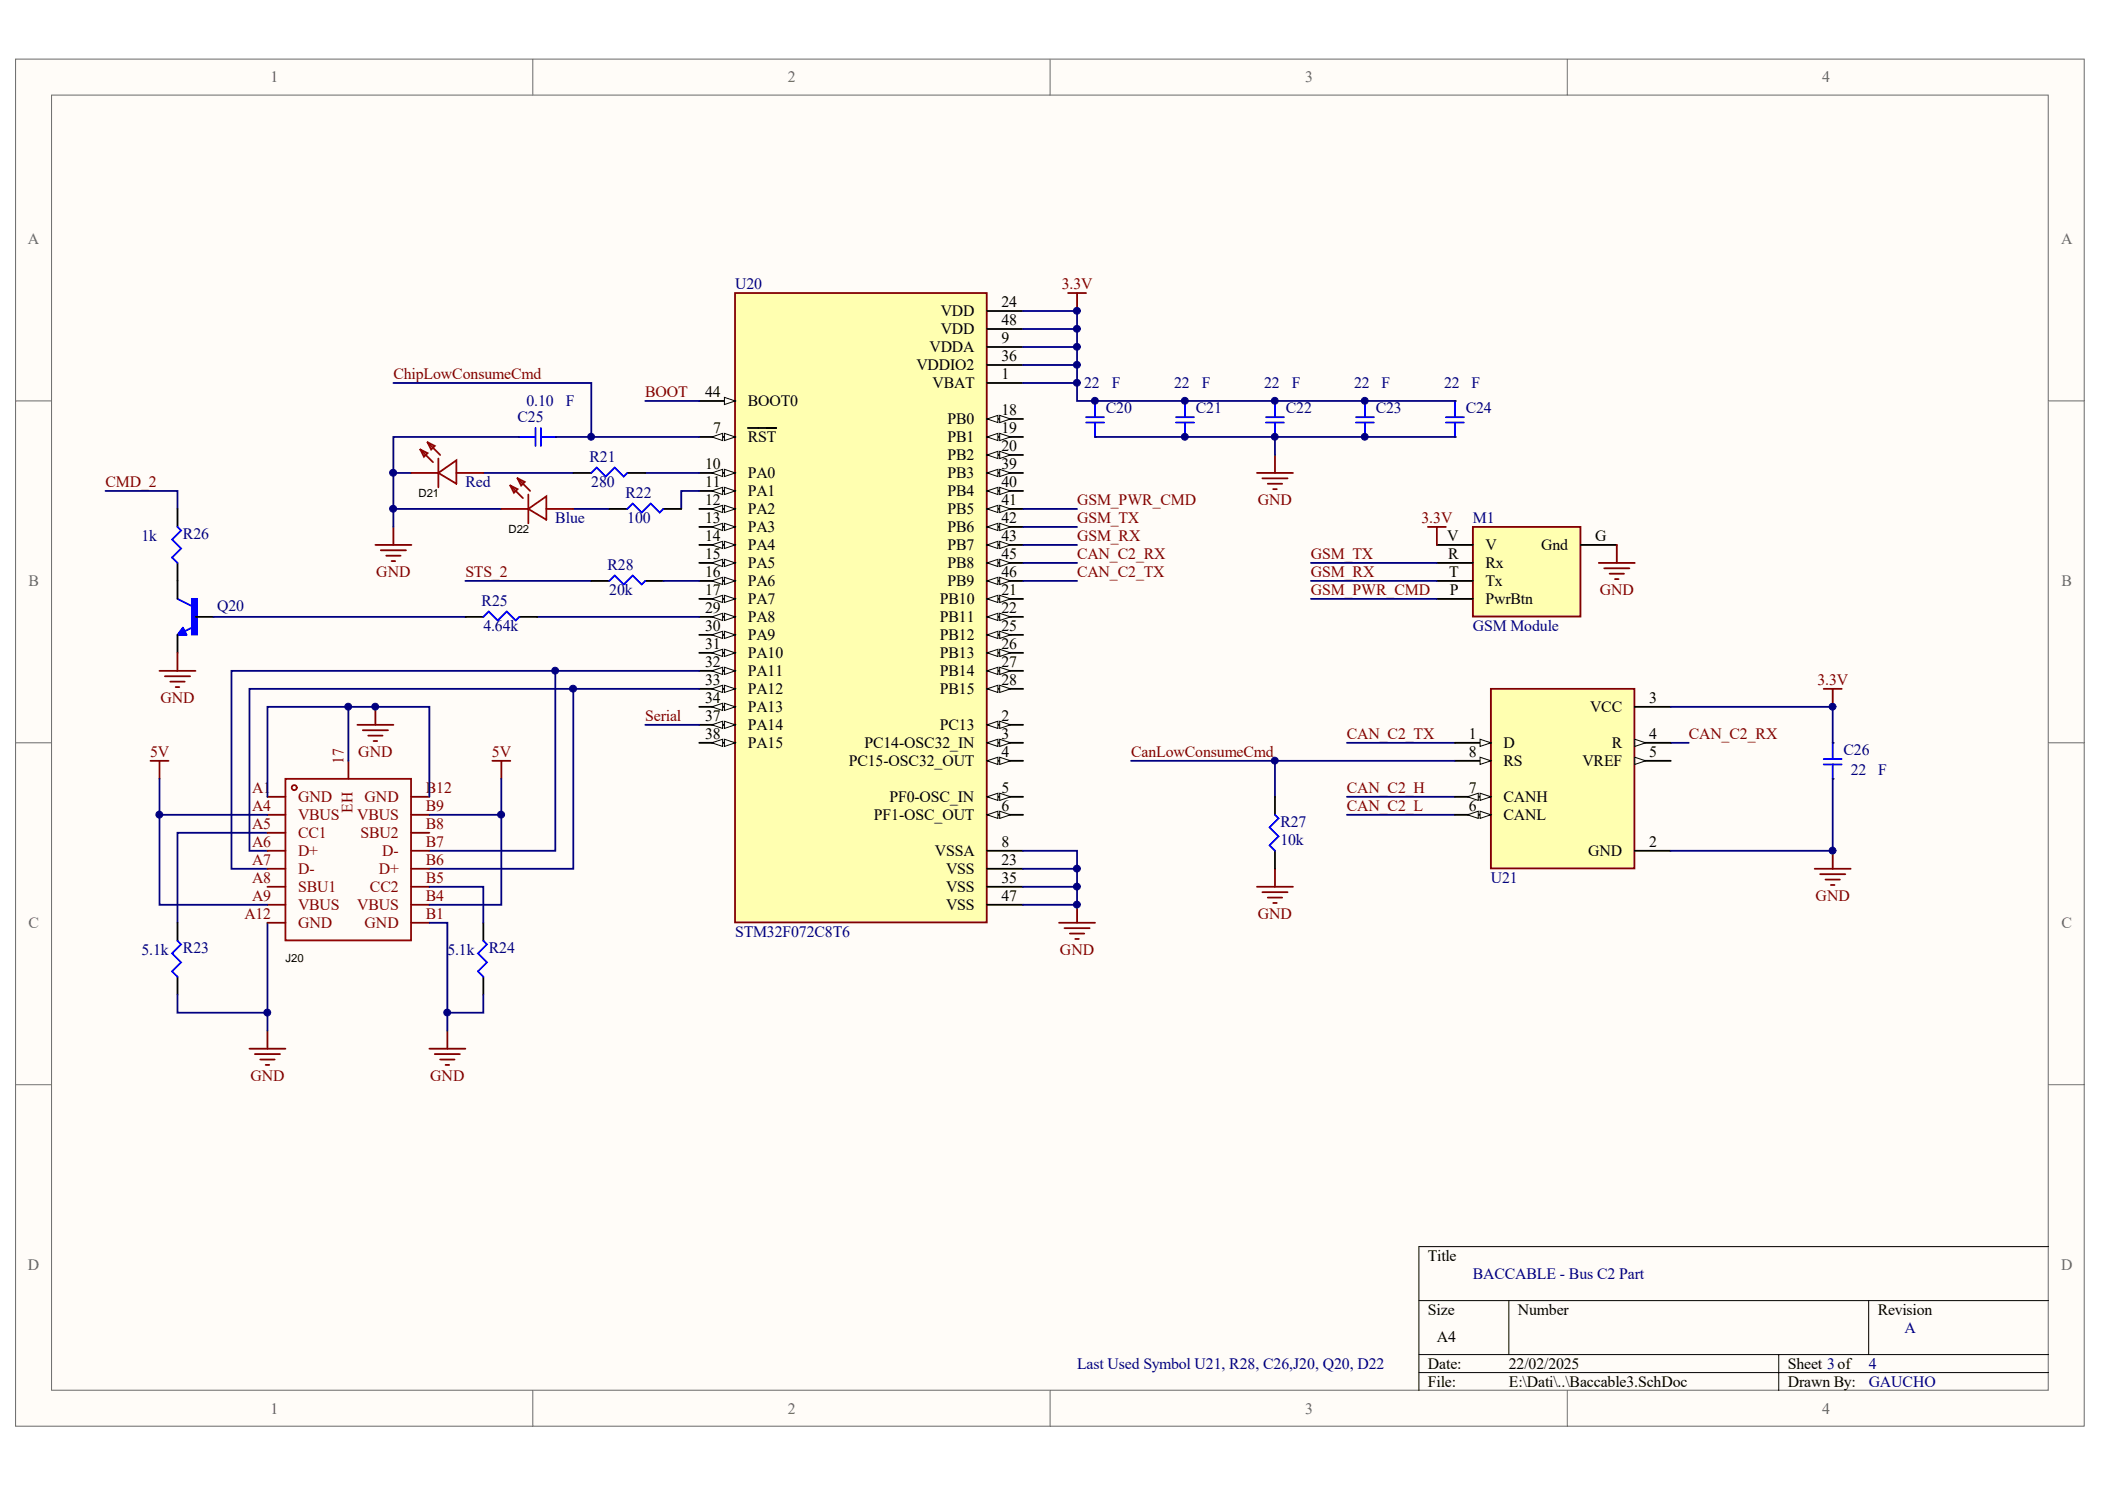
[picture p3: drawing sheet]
<svg xmlns="http://www.w3.org/2000/svg" width="297mm" height="210mm" viewBox="0 0 297 210" stroke-linecap="round" stroke-linejoin="round" font-family="sans-serif">
<defs><g id="words">
<g font-size="2.2" fill="#696969">
<text x="38.2" y="11.6">1</text>
<text x="111.2" y="11.6">2</text>
<text x="184.2" y="11.6">3</text>
<text x="257.1" y="11.6">4</text>
<text x="3.9" y="34.4">A</text>
<text x="290.8" y="34.4">A</text>
<text x="4" y="82.7">B</text>
<text x="290.9" y="82.7">B</text>
<text x="4" y="130.9">C</text>
<text x="290.9" y="130.9">C</text>
<text x="3.9" y="179.1">D</text>
<text x="290.8" y="179.1">D</text>
<text x="38.2" y="199.4">1</text>
<text x="111.2" y="199.4">2</text>
<text x="184.2" y="199.4">3</text>
<text x="257.1" y="199.4">4</text>
</g>
<g font-size="2.2" fill="#000080">
<text x="103.7" y="40.8">U20</text>
<text x="73" y="59.6">C25</text>
<text x="74.3" y="57.3">0.10</text>
<text x="79.8" y="57.3">F</text>
<text x="153" y="54.7">22</text>
<text x="156" y="58.3">C20</text>
<text x="156.9" y="54.7">F</text>
<text x="165.7" y="54.7">22</text>
<text x="168.7" y="58.3">C21</text>
<text x="169.6" y="54.7">F</text>
<text x="178.4" y="54.7">22</text>
<text x="181.4" y="58.3">C22</text>
<text x="182.3" y="54.7">F</text>
<text x="191.1" y="54.7">22</text>
<text x="194.1" y="58.3">C23</text>
<text x="195" y="54.7">F</text>
<text x="203.8" y="54.7">22</text>
<text x="206.8" y="58.3">C24</text>
<text x="207.7" y="54.7">F</text>
<text x="83.2" y="65.2">R21</text>
<text x="65.7" y="68.7">Red</text>
<text x="83.4" y="68.7">280</text>
<text x="88.3" y="70.2">R22</text>
<text x="20" y="76.3">1k</text>
<text x="25.8" y="76.1">R26</text>
<text x="78.4" y="73.8">Blue</text>
<text x="88.5" y="73.8">100</text>
<text x="207.8" y="73.8">M1</text>
<text x="85.7" y="80.4">R28</text>
<text x="86" y="83.9">20k</text>
<text x="30.6" y="86.2">Q20</text>
<text x="68" y="85.5">R25</text>
<text x="68.2" y="89">4.64k</text>
<text x="207.8" y="89">GSM Module</text>
<text x="260.1" y="106.5">C26</text>
<text x="261.2" y="109.3">22</text>
<text x="265" y="109.3">F</text>
<text x="180.7" y="119.2">10k</text>
<text x="180.7" y="116.7">R27</text>
<text x="210.4" y="124.5">U21</text>
<text x="20" y="134.7">5.1k</text>
<text x="25.8" y="134.4">R23</text>
<text x="63.1" y="134.7">5.1k</text>
<text x="69" y="134.4">R24</text>
<text x="103.7" y="132.2">STM32F072C8T6</text>
<text x="207.8" y="180.4">BACCABLE - Bus C2 Part</text>
<text x="268.8" y="188">A</text>
<text x="152" y="193.1">Last Used Symbol U21, R28, C26,J20, Q20, D22</text>
<text x="263.7" y="193.1">4</text>
<text x="263.7" y="195.6">GAUCHO</text>
</g>
<g font-size="2.2" fill="#800000">
<text x="149.8" y="40.8">3.3V</text>
<text x="55.5" y="53.5">ChipLowConsumeCmd</text>
<text x="91.1" y="56">BOOT</text>
<text x="14.9" y="68.7">CMD_2</text>
<text x="152" y="71.2">GSM_PWR_CMD</text>
<text x="177.5" y="71.2">GND</text>
<text x="152" y="73.8">GSM_TX</text>
<text x="152" y="76.3">GSM_RX</text>
<text x="200.6" y="73.8">3.3V</text>
<text x="53.1" y="81.4">GND</text>
<text x="65.7" y="81.4">STS_2</text>
<text x="152" y="81.4">CAN_C2_TX</text>
<text x="152" y="78.9">CAN_C2_RX</text>
<text x="185" y="78.9">GSM_TX</text>
<text x="185" y="81.4">GSM_RX</text>
<text x="185" y="83.9">GSM_PWR_CMD</text>
<text x="225.7" y="83.9">GND</text>
<text x="22.6" y="99.2">GND</text>
<text x="91.1" y="101.7">Serial</text>
<text x="256.5" y="96.6">3.3V</text>
<text x="21.2" y="106.8">5V</text>
<text x="50.6" y="106.8">GND</text>
<text x="69.4" y="106.8">5V</text>
<text x="159.6" y="106.8">CanLowConsumeCmd</text>
<text x="190.1" y="104.2">CAN_C2_TX</text>
<text x="238.3" y="104.2">CAN_C2_RX</text>
<text x="190.1" y="111.9">CAN_C2_H</text>
<text x="190.1" y="114.4">CAN_C2_L</text>
<text x="177.5" y="129.6">GND</text>
<text x="256.2" y="127.1">GND</text>
<text x="149.6" y="134.7">GND</text>
<text x="35.3" y="152.5">GND</text>
<text x="60.7" y="152.5">GND</text>
</g>
<g font-size="2.2">
<text x="132.7" y="44.6">VDD</text>
<text x="132.7" y="47.1">VDD</text>
<text x="141.3" y="43.3">24</text>
<text x="141.3" y="45.9">48</text>
<text x="129.3" y="52.2">VDDIO2</text>
<text x="131.2" y="49.7">VDDA</text>
<text x="141.3" y="48.4">9</text>
<text x="141.3" y="50.9">36</text>
<text x="141.3" y="53.5">1</text>
<text x="99.5" y="56">44</text>
<text x="105.5" y="57.3">BOOT0</text>
<text x="131.6" y="54.7">VBAT</text>
<text x="133.7" y="59.8">PB0</text>
<text x="141.3" y="58.6">18</text>
<text x="100.6" y="61.1">7</text>
<text x="105.5" y="62.4">RST</text>
<text x="133.7" y="62.4">PB1</text>
<text x="133.7" y="64.9">PB2</text>
<text x="141.3" y="61.1">19</text>
<text x="141.3" y="63.6">20</text>
<text x="99.5" y="66.2">10</text>
<text x="99.5" y="68.7">11</text>
<text x="99.5" y="71.2">12</text>
<text x="105.5" y="67.4">PA0</text>
<text x="105.5" y="70">PA1</text>
<text x="133.7" y="67.4">PB3</text>
<text x="133.7" y="70">PB4</text>
<text x="141.3" y="66.2">39</text>
<text x="141.3" y="68.7">40</text>
<text x="141.3" y="71.2">41</text>
<text x="99.5" y="73.8">13</text>
<text x="99.5" y="76.3">14</text>
<text x="105.5" y="72.5">PA2</text>
<text x="105.5" y="75.1">PA3</text>
<text x="105.5" y="77.6">PA4</text>
<text x="133.7" y="72.5">PB5</text>
<text x="133.7" y="75.1">PB6</text>
<text x="133.7" y="77.6">PB7</text>
<text x="141.3" y="73.8">42</text>
<text x="141.3" y="76.3">43</text>
<text x="204.2" y="76.3">V</text>
<text x="209.6" y="77.6">V</text>
<text x="217.5" y="77.6">Gnd</text>
<text x="225.1" y="76.3">G</text>
<text x="99.5" y="78.9">15</text>
<text x="99.5" y="81.4">16</text>
<text x="99.5" y="83.9">17</text>
<text x="105.5" y="80.1">PA5</text>
<text x="105.5" y="82.7">PA6</text>
<text x="133.7" y="80.1">PB8</text>
<text x="133.7" y="82.7">PB9</text>
<text x="141.3" y="78.9">45</text>
<text x="141.3" y="81.4">46</text>
<text x="141.3" y="83.9">21</text>
<text x="204.3" y="78.9">R</text>
<text x="204.5" y="81.4">T</text>
<text x="204.6" y="83.9">P</text>
<text x="209.6" y="80.1">Rx</text>
<text x="209.6" y="82.7">Tx</text>
<text x="99.5" y="86.5">29</text>
<text x="99.5" y="89">30</text>
<text x="105.5" y="85.2">PA7</text>
<text x="105.5" y="87.7">PA8</text>
<text x="132.6" y="85.2">PB10</text>
<text x="132.6" y="87.7">PB11</text>
<text x="141.3" y="86.5">22</text>
<text x="141.3" y="89">25</text>
<text x="209.6" y="85.2">PwrBtn</text>
<text x="99.5" y="91.5">31</text>
<text x="99.5" y="94.1">32</text>
<text x="105.5" y="90.3">PA9</text>
<text x="105.5" y="92.8">PA10</text>
<text x="105.5" y="95.4">PA11</text>
<text x="132.6" y="90.3">PB12</text>
<text x="132.6" y="92.8">PB13</text>
<text x="132.6" y="95.4">PB14</text>
<text x="141.3" y="91.5">26</text>
<text x="141.3" y="94.1">27</text>
<text x="99.5" y="96.6">33</text>
<text x="99.5" y="99.2">34</text>
<text x="99.5" y="101.7">37</text>
<text x="105.5" y="97.9">PA12</text>
<text x="105.5" y="100.4">PA13</text>
<text x="132.6" y="97.9">PB15</text>
<text x="141.3" y="96.6">28</text>
<text x="141.3" y="101.7">2</text>
<text x="224.4" y="100.4">VCC</text>
<text x="232.7" y="99.2">3</text>
<text x="99.5" y="104.2">38</text>
<text x="105.5" y="103">PA14</text>
<text x="105.5" y="105.5">PA15</text>
<text x="122" y="105.5">PC14-OSC32_IN</text>
<text x="132.6" y="103">PC13</text>
<text x="141.3" y="104.2">3</text>
<text x="141.3" y="106.8">4</text>
<text x="207.3" y="104.2">1</text>
<text x="207.3" y="106.8">8</text>
<text x="212.2" y="105.5">D</text>
<text x="227.4" y="105.5">R</text>
<text x="232.7" y="104.2">4</text>
<text x="232.7" y="106.8">5</text>
<text x="119.8" y="108">PC15-OSC32_OUT</text>
<text x="125.5" y="113.1">PF0-OSC_IN</text>
<text x="141.3" y="111.9">5</text>
<text x="207.3" y="111.9">7</text>
<text x="212.2" y="108">RS</text>
<text x="212.2" y="113.1">CANH</text>
<text x="223.3" y="108">VREF</text>
<text x="123.3" y="115.7">PF1-OSC_OUT</text>
<text x="141.3" y="114.4">6</text>
<text x="141.3" y="119.5">8</text>
<text x="207.3" y="114.4">6</text>
<text x="212.2" y="115.7">CANL</text>
<text x="232.7" y="119.5">2</text>
<text x="131.9" y="120.7">VSSA</text>
<text x="133.5" y="123.3">VSS</text>
<text x="133.5" y="125.8">VSS</text>
<text x="141.3" y="122">23</text>
<text x="141.3" y="124.5">35</text>
<text x="224.1" y="120.7">GND</text>
<text x="133.5" y="128.4">VSS</text>
<text x="141.3" y="127.1">47</text>
<text x="201.5" y="177.8">Title</text>
<text x="201.5" y="185.5">Size</text>
<text x="214.2" y="185.5">Number</text>
<text x="265" y="185.5">Revision</text>
<text x="202.8" y="189.3">A4</text>
<text x="201.5" y="193.1">Date:</text>
<text x="201.5" y="195.6">File:</text>
<text x="212.9" y="193.1">22/02/2025</text>
<text x="212.9" y="195.6">E:\Dati\..\Baccable3.SchDoc</text>
<text x="252.3" y="193.1">Sheet 3of</text>
<text x="252.3" y="195.6">Drawn By:</text>
</g>
<g font-size="2.2" fill="#800">
<text x="48.5" y="107.8" transform="rotate(-90 48.5 107.8)">17</text>
<text x="35.6" y="111.9">A1</text>
<text x="42.1" y="113.1">GND</text>
<text x="51.4" y="113.1">GND</text>
<text x="60.1" y="111.9">B12</text>
<text x="35.6" y="114.4">A4</text>
<text x="35.6" y="116.9">A5</text>
<text x="35.6" y="119.5">A6</text>
<text x="42.1" y="115.7">VBUS</text>
<text x="42.1" y="118.2">CC1</text>
<text x="49.7" y="114.7" transform="rotate(-90 49.7 114.7)">EH</text>
<text x="50.4" y="115.7">VBUS</text>
<text x="50.9" y="118.2">SBU2</text>
<text x="60.1" y="119.5">B7</text>
<text x="60.1" y="116.9">B8</text>
<text x="60.1" y="114.4">B9</text>
<text x="35.6" y="122">A7</text>
<text x="35.6" y="124.5">A8</text>
<text x="42.1" y="120.7">D+</text>
<text x="42.1" y="123.3">D-</text>
<text x="42.1" y="125.8">SBU1</text>
<text x="52.2" y="125.8">CC2</text>
<text x="53.5" y="123.3">D+</text>
<text x="53.9" y="120.7">D-</text>
<text x="60.1" y="124.5">B5</text>
<text x="60.1" y="122">B6</text>
<text x="34.5" y="129.6">A12</text>
<text x="35.6" y="127.1">A9</text>
<text x="42.1" y="128.4">VBUS</text>
<text x="42.1" y="130.9">GND</text>
<text x="50.4" y="128.4">VBUS</text>
<text x="51.4" y="130.9">GND</text>
<text x="60.1" y="129.6">B1</text>
<text x="60.1" y="127.1">B4</text>
</g>
<g font-size="1.6">
<text x="59.1" y="70.2">D21</text>
<text x="71.8" y="75.2">D22</text>
<text x="40.3" y="135.6">J20</text>
</g>
</g></defs>
<g fill="#fffcf8" stroke="#696969" stroke-width=".14">
<path d="M2.2 8.3h291.9v192.9h-291.9z"/>
<path d="M7.3 13.4h281.7v182.7h-281.7z"/>
</g>
<path d="M75.2 8.3v5.1M148.2 8.3v5.1M221.2 8.3v5.1M2.2 56.6h5.1M289.1 56.6h5.1M2.2 104.8h5.1M289.1 104.8h5.1M2.2 153h5.1M289.1 153h5.1M75.2 196.2v5M148.2 196.2v5M221.2 196.2v5" fill="none" stroke="#696969" stroke-width=".14"/>
<path d="M289.1 175.9h-88.9v20.3M200.2 183.5h88.9M200.2 191.1h88.9M200.2 193.6h88.9M212.9 183.5v7.6M251 191.1v5.1M263.7 183.5v7.6" fill="none" stroke="#000" stroke-width=".14"/>
<path d="M103.7 41.3h35.5v88.8h-35.5z" fill="#ffffb0" stroke="#800000" stroke-width=".25"/>
<path d="M98.7 56.6h5" fill="none" stroke="#000" stroke-width=".25"/>
<path d="M102.2 56.1l1.5 .5-1.5 .5z" fill="#fffcf8" stroke="#000" stroke-width=".14"/>
<path d="M98.7 61.6h5" fill="none" stroke="#000" stroke-width=".25"/>
<g fill="#fffcf8" stroke="#000" stroke-width=".14">
<path d="M102.2 61.1l1.5 .5-1.5 .5z"/>
<path d="M100.4 61.6l1.6-.5v1z"/>
</g>
<path d="M98.7 66.7h5M105.5 60.4h4" fill="none" stroke="#000" stroke-width=".25"/>
<g fill="#fffcf8" stroke="#000" stroke-width=".14">
<path d="M102.2 66.2l1.5 .5-1.5 .5z"/>
<path d="M100.4 66.7l1.6-.5v1z"/>
</g>
<path d="M98.7 69.3h5" fill="none" stroke="#000" stroke-width=".25"/>
<g fill="#fffcf8" stroke="#000" stroke-width=".14">
<path d="M102.2 68.7l1.5 .6-1.5 .5z"/>
<path d="M100.4 69.3l1.6-.6v1.1z"/>
</g>
<path d="M98.7 71.8h5" fill="none" stroke="#000" stroke-width=".25"/>
<g fill="#fffcf8" stroke="#000" stroke-width=".14">
<path d="M102.2 71.3l1.5 .5-1.5 .5z"/>
<path d="M100.4 71.8l1.6-.5v1z"/>
</g>
<path d="M98.7 74.3h5" fill="none" stroke="#000" stroke-width=".25"/>
<g fill="#fffcf8" stroke="#000" stroke-width=".14">
<path d="M102.2 73.8l1.5 .5-1.5 .5z"/>
<path d="M100.4 74.3l1.6-.5v1z"/>
</g>
<path d="M98.7 76.9h5" fill="none" stroke="#000" stroke-width=".25"/>
<g fill="#fffcf8" stroke="#000" stroke-width=".14">
<path d="M102.2 76.4l1.5 .5-1.5 .5z"/>
<path d="M100.4 76.9l1.6-.5v1z"/>
</g>
<path d="M98.7 79.4h5" fill="none" stroke="#000" stroke-width=".25"/>
<g fill="#fffcf8" stroke="#000" stroke-width=".14">
<path d="M102.2 78.9l1.5 .5-1.5 .5z"/>
<path d="M100.4 79.4l1.6-.5v1z"/>
</g>
<path d="M98.7 81.9h5" fill="none" stroke="#000" stroke-width=".25"/>
<g fill="#fffcf8" stroke="#000" stroke-width=".14">
<path d="M102.2 81.4l1.5 .5-1.5 .6z"/>
<path d="M100.4 81.9l1.6-.5v1.1z"/>
</g>
<path d="M98.7 84.5h5" fill="none" stroke="#000" stroke-width=".25"/>
<g fill="#fffcf8" stroke="#000" stroke-width=".14">
<path d="M102.2 84l1.5 .5-1.5 .5z"/>
<path d="M100.4 84.5l1.6-.5v1z"/>
</g>
<path d="M98.7 87h5" fill="none" stroke="#000" stroke-width=".25"/>
<g fill="#fffcf8" stroke="#000" stroke-width=".14">
<path d="M102.2 86.5l1.5 .5-1.5 .5z"/>
<path d="M100.4 87l1.6-.5v1z"/>
</g>
<path d="M98.7 89.6h5" fill="none" stroke="#000" stroke-width=".25"/>
<g fill="#fffcf8" stroke="#000" stroke-width=".14">
<path d="M102.2 89.1l1.5 .5-1.5 .5z"/>
<path d="M100.4 89.6l1.6-.5v1z"/>
</g>
<path d="M98.7 92.1h5" fill="none" stroke="#000" stroke-width=".25"/>
<g fill="#fffcf8" stroke="#000" stroke-width=".14">
<path d="M102.2 91.6l1.5 .5-1.5 .5z"/>
<path d="M100.4 92.1l1.6-.5v1z"/>
</g>
<path d="M98.7 94.6h5" fill="none" stroke="#000" stroke-width=".25"/>
<g fill="#fffcf8" stroke="#000" stroke-width=".14">
<path d="M102.2 94.1l1.5 .5-1.5 .5z"/>
<path d="M100.4 94.6l1.6-.5v1z"/>
</g>
<path d="M98.7 97.2h5" fill="none" stroke="#000" stroke-width=".25"/>
<g fill="#fffcf8" stroke="#000" stroke-width=".14">
<path d="M102.2 96.7l1.5 .5-1.5 .5z"/>
<path d="M100.4 97.2l1.6-.5v1z"/>
</g>
<path d="M98.7 99.7h5" fill="none" stroke="#000" stroke-width=".25"/>
<g fill="#fffcf8" stroke="#000" stroke-width=".14">
<path d="M102.2 99.2l1.5 .5-1.5 .5z"/>
<path d="M100.4 99.7l1.6-.5v1z"/>
</g>
<path d="M98.7 102.2h5" fill="none" stroke="#000" stroke-width=".25"/>
<g fill="#fffcf8" stroke="#000" stroke-width=".14">
<path d="M102.2 101.7l1.5 .5-1.5 .6z"/>
<path d="M100.4 102.2l1.6-.5v1.1z"/>
</g>
<path d="M98.7 104.8h5" fill="none" stroke="#000" stroke-width=".25"/>
<g fill="#fffcf8" stroke="#000" stroke-width=".14">
<path d="M102.2 104.3l1.5 .5-1.5 .5z"/>
<path d="M100.4 104.8l1.6-.5v1z"/>
</g>
<path d="M139.3 43.9h5.1M139.3 46.4h5.1M139.3 48.9h5.1M139.3 51.5h5.1M139.3 54h5.1M139.3 59.1h5.1" fill="none" stroke="#000" stroke-width=".25"/>
<g fill="#fffcf8" stroke="#000" stroke-width=".14">
<path d="M139.3 59.1l1.5-.5v1z"/>
<path d="M141.1 58.6l1.5 .5-1.5 .5z"/>
</g>
<path d="M139.3 61.6h5.1" fill="none" stroke="#000" stroke-width=".25"/>
<g fill="#fffcf8" stroke="#000" stroke-width=".14">
<path d="M139.3 61.6l1.5-.5v1z"/>
<path d="M141.1 61.1l1.5 .5-1.5 .5z"/>
</g>
<path d="M139.3 64.2h5.1" fill="none" stroke="#000" stroke-width=".25"/>
<g fill="#fffcf8" stroke="#000" stroke-width=".14">
<path d="M139.3 64.2l1.5-.5v1z"/>
<path d="M141.1 63.7l1.5 .5-1.5 .5z"/>
</g>
<path d="M139.3 66.7h5.1" fill="none" stroke="#000" stroke-width=".25"/>
<g fill="#fffcf8" stroke="#000" stroke-width=".14">
<path d="M139.3 66.7l1.5-.5v1z"/>
<path d="M141.1 66.2l1.5 .5-1.5 .5z"/>
</g>
<path d="M139.3 69.3h5.1" fill="none" stroke="#000" stroke-width=".25"/>
<g fill="#fffcf8" stroke="#000" stroke-width=".14">
<path d="M139.3 69.3l1.5-.6v1.1z"/>
<path d="M141.1 68.7l1.5 .6-1.5 .5z"/>
</g>
<path d="M139.3 71.8h5.1" fill="none" stroke="#000" stroke-width=".25"/>
<g fill="#fffcf8" stroke="#000" stroke-width=".14">
<path d="M139.3 71.8l1.5-.5v1z"/>
<path d="M141.1 71.3l1.5 .5-1.5 .5z"/>
</g>
<path d="M139.3 74.3h5.1" fill="none" stroke="#000" stroke-width=".25"/>
<g fill="#fffcf8" stroke="#000" stroke-width=".14">
<path d="M139.3 74.3l1.5-.5v1z"/>
<path d="M141.1 73.8l1.5 .5-1.5 .5z"/>
</g>
<path d="M139.3 76.9h5.1" fill="none" stroke="#000" stroke-width=".25"/>
<g fill="#fffcf8" stroke="#000" stroke-width=".14">
<path d="M139.3 76.9l1.5-.5v1z"/>
<path d="M141.1 76.4l1.5 .5-1.5 .5z"/>
</g>
<path d="M139.3 79.4h5.1" fill="none" stroke="#000" stroke-width=".25"/>
<g fill="#fffcf8" stroke="#000" stroke-width=".14">
<path d="M139.3 79.4l1.5-.5v1z"/>
<path d="M141.1 78.9l1.5 .5-1.5 .5z"/>
</g>
<path d="M139.3 81.9h5.1" fill="none" stroke="#000" stroke-width=".25"/>
<g fill="#fffcf8" stroke="#000" stroke-width=".14">
<path d="M139.3 81.9l1.5-.5v1.1z"/>
<path d="M141.1 81.4l1.5 .5-1.5 .6z"/>
</g>
<path d="M139.3 84.5h5.1" fill="none" stroke="#000" stroke-width=".25"/>
<g fill="#fffcf8" stroke="#000" stroke-width=".14">
<path d="M139.3 84.5l1.5-.5v1z"/>
<path d="M141.1 84l1.5 .5-1.5 .5z"/>
</g>
<path d="M139.3 87h5.1" fill="none" stroke="#000" stroke-width=".25"/>
<g fill="#fffcf8" stroke="#000" stroke-width=".14">
<path d="M139.3 87l1.5-.5v1z"/>
<path d="M141.1 86.5l1.5 .5-1.5 .5z"/>
</g>
<path d="M139.3 89.6h5.1" fill="none" stroke="#000" stroke-width=".25"/>
<g fill="#fffcf8" stroke="#000" stroke-width=".14">
<path d="M139.3 89.6l1.5-.5v1z"/>
<path d="M141.1 89.1l1.5 .5-1.5 .5z"/>
</g>
<path d="M139.3 92.1h5.1" fill="none" stroke="#000" stroke-width=".25"/>
<g fill="#fffcf8" stroke="#000" stroke-width=".14">
<path d="M139.3 92.1l1.5-.5v1z"/>
<path d="M141.1 91.6l1.5 .5-1.5 .5z"/>
</g>
<path d="M139.3 94.6h5.1" fill="none" stroke="#000" stroke-width=".25"/>
<g fill="#fffcf8" stroke="#000" stroke-width=".14">
<path d="M139.3 94.6l1.5-.5v1z"/>
<path d="M141.1 94.1l1.5 .5-1.5 .5z"/>
</g>
<path d="M139.3 97.2h5.1" fill="none" stroke="#000" stroke-width=".25"/>
<g fill="#fffcf8" stroke="#000" stroke-width=".14">
<path d="M139.3 97.2l1.5-.5v1z"/>
<path d="M141.1 96.7l1.5 .5-1.5 .5z"/>
</g>
<path d="M139.3 102.2h5.1" fill="none" stroke="#000" stroke-width=".25"/>
<g fill="#fffcf8" stroke="#000" stroke-width=".14">
<path d="M139.3 102.2l1.5-.5v1.1z"/>
<path d="M141.1 101.7l1.5 .5-1.5 .6z"/>
</g>
<path d="M139.3 104.8h5.1" fill="none" stroke="#000" stroke-width=".25"/>
<g fill="#fffcf8" stroke="#000" stroke-width=".14">
<path d="M139.3 104.8l1.5-.5v1z"/>
<path d="M141.1 104.3l1.5 .5-1.5 .5z"/>
</g>
<path d="M139.3 107.3h5.1" fill="none" stroke="#000" stroke-width=".25"/>
<g fill="#fffcf8" stroke="#000" stroke-width=".14">
<path d="M139.3 107.3l1.5-.5v1z"/>
<path d="M141.1 106.8l1.5 .5-1.5 .5z"/>
</g>
<path d="M139.3 112.4h5.1" fill="none" stroke="#000" stroke-width=".25"/>
<g fill="#fffcf8" stroke="#000" stroke-width=".14">
<path d="M139.3 112.4l1.5-.5v1z"/>
<path d="M141.1 111.9l1.5 .5-1.5 .5z"/>
</g>
<path d="M139.3 114.9h5.1" fill="none" stroke="#000" stroke-width=".25"/>
<g fill="#fffcf8" stroke="#000" stroke-width=".14">
<path d="M139.3 114.9l1.5-.5v1z"/>
<path d="M141.1 114.4l1.5 .5-1.5 .5z"/>
</g>
<g fill="none" stroke="#000" stroke-width=".25">
<path d="M154.5 56.6h.1M167.2 56.6h.1M179.9 56.6h.1M192.6 56.6h.1M205.3 56.6h.1M25 71.8v2.5M25 79.4v5.1M73.3 61.6h.1M78.4 61.6h.1M154.5 61.6h.1M167.2 61.6h.1M179.9 61.6h.1"/>
<path d="M192.6 61.6h.1M205.3 61.6h.1M25 89.6v2.5M27.6 87h2.5M65.7 87h2.5M73.3 87h2.5M258.6 104.8h.1M258.6 109.9h.1M139.3 120h5.1M139.3 122.6h5.1M139.3 125.1h5.1M139.3 127.6h5.1"/>
</g>
<g fill="none" stroke="#800000" stroke-width=".25">
<path d="M150.7 41.3h2.6M152 41.3v2.6M53 76.9h5.1M53.7 77.6h3.6M54.5 78.4h2M55.3 79.2h.5M55.5 74.3v2.6M177.4 66.7h5.1M178.1 67.5h3.6M178.9 68.2h2M179.7 69h.5M179.9 64.2v2.5"/>
<path d="M22.5 94.6h5.1M23.3 95.4h3.5M24 96.2h2.1M24.8 96.9h.5M25 92.1v2.5M149.4 130.2h5.1M150.2 130.9h3.6M151 131.7h2M151.7 132.5h.5M152 127.6v2.6"/>
</g>
<g fill="none" stroke="#000080" stroke-width=".25">
<path d="M91.1 56.6h7.6M144.4 43.9h7.6v7.6h-7.6M144.4 46.4h7.6M144.4 48.9h7.6M144.4 54h7.6M152 51.5v5.1h53.3M14.9 69.3h10.1v2.5M55.5 66.7h2.6M68.2 66.7h12.7M70.7 71.8h-15.2v2.5M73.3 61.6h-17.8v10.2M78.4 61.6h20.3"/>
<path d="M80.9 71.8h5.1M91.1 66.7h7.6M98.7 69.3h-2.6v2.5M144.4 79.4h7.6M154.5 61.6h25.4v2.6M179.9 61.6h25.4M30.1 87h35.6M75.8 87h22.9M144.4 81.9h7.6M190.1 104.8h15.2M190.1 114.9h15.2M190.1 112.4h15.2"/>
<path d="M235.8 104.8h2.5M144.4 120h7.6v7.6h-7.6M144.4 125.1h7.6M144.4 122.6h7.6"/>
</g>
<g fill="none" stroke="#00f" stroke-width=".25">
<path d="M153.3 59.6h2.5M153.3 58.8h2.5M154.5 56.6v2.2M154.5 59.6v2M165.9 59.6h2.6M165.9 58.8h2.6M167.2 56.6v2.2M167.2 59.6v2M178.6 59.6h2.6M178.6 58.8h2.6M179.9 56.6v2.2M179.9 59.6v2"/>
<path d="M191.3 59.6h2.6M191.3 58.8h2.6M192.6 56.6v2.2M192.6 59.6v2M204 59.6h2.6M204 58.8h2.6M205.3 56.6v2.2M205.3 59.6v2M25 74.3l.6 .5-1.3 1.3 1.3 1.3-1.3 1.2 .7 .8M73.3 61.6h2.3M75.6 60.4v2.5M76.3 60.4v2.5"/>
<path d="M76.3 61.6h2.1M25 84.5l2.1 1M25.8 88.5l.5 1.1h-1.3zM25.8 89.1l-.1 .2h.4l-.3-.5-.5 .6h.8M27.3 88.4l-1.3 .7M68.2 87l.8-.7 1.2 1.2 1.3-1.2 1.3 1.2 .5-.5M257.3 107.8h2.6M257.3 107.1h2.6M258.6 104.8v2.3M258.6 107.8v2.1"/>
</g>
<path d="M27.1 84.5h.7v5h-.7z" fill="#00f" stroke="#00f" stroke-width=".25"/>
<path d="M210.4 97.2h20.2v25.3h-20.2z" fill="#ffffb0" stroke="#800000" stroke-width=".25"/>
<path d="M205.3 104.8h5.1" fill="none" stroke="#000" stroke-width=".25"/>
<path d="M208.9 104.3l1.5 .5-1.5 .5z" fill="#fffcf8" stroke="#000" stroke-width=".14"/>
<path d="M205.3 107.3h5.1" fill="none" stroke="#000" stroke-width=".25"/>
<path d="M208.9 106.8l1.5 .5-1.5 .5z" fill="#fffcf8" stroke="#000" stroke-width=".14"/>
<path d="M205.3 112.4h5.1" fill="none" stroke="#000" stroke-width=".25"/>
<g fill="#fffcf8" stroke="#000" stroke-width=".14">
<path d="M208.9 111.9l1.5 .5-1.5 .5z"/>
<path d="M207.1 112.4l1.5-.5v1z"/>
</g>
<path d="M205.3 114.9h5.1" fill="none" stroke="#000" stroke-width=".25"/>
<g fill="#fffcf8" stroke="#000" stroke-width=".14">
<path d="M208.9 114.4l1.5 .5-1.5 .5z"/>
<path d="M207.1 114.9l1.5-.5v1z"/>
</g>
<path d="M230.7 99.7h5.1M230.7 104.8h5.1" fill="none" stroke="#000" stroke-width=".25"/>
<path d="M230.7 104.3l1.5 .5-1.5 .5z" fill="#fffcf8" stroke="#000" stroke-width=".14"/>
<path d="M230.7 107.3h5.1" fill="none" stroke="#000" stroke-width=".25"/>
<path d="M230.7 106.8l1.5 .5-1.5 .5z" fill="#fffcf8" stroke="#000" stroke-width=".14"/>
<g fill="none" stroke="#000" stroke-width=".25">
<path d="M80.9 66.7h2.5M86 71.8h2.5M88.5 66.7h2.6M93.6 71.8h2.5M83.4 81.9h2.6M91.1 81.9h2.5M179.9 112.4v2.5M25 130.2v2.5M25 137.8v2.5M68.2 130.2v2.5M68.2 137.8v2.5M179.9 120v2.6"/>
<path d="M230.7 120h5.1"/>
</g>
<g fill="none" stroke="#800000" stroke-width=".25">
<path d="M53 99.7v2.5M257.3 97.2h2.6M258.6 97.2v2.5M21.2 107.3h2.6M22.5 107.3v2.6M50.4 102.2h5.1M51.2 103h3.5M52 103.8h2M52.7 104.5h.5M69.5 107.3h2.5M70.7 107.3v2.6M177.4 125.1h5.1"/>
<path d="M178.1 125.9h3.6M178.9 126.6h2M179.7 127.4h.5M179.9 122.6v2.5M256.1 122.6h5.1M256.8 123.3h3.6M257.6 124.1h2M258.4 124.8h.5M258.6 120v2.6M35.2 147.9h5.1M36 148.7h3.5M36.7 149.5h2.1"/>
<path d="M37.5 150.2h.5M37.7 145.4v2.5M60.6 147.9h5.1M61.4 148.7h3.5M62.1 149.5h2M62.9 150.2h.5M63.1 145.4v2.5"/>
</g>
<g fill="none" stroke="#000080" stroke-width=".25">
<path d="M55.5 54h27.9v7.6M49.2 99.7h11.4v12.7M65.7 81.9h17.7M78.4 94.6v25.4h-17.8M80.9 97.2v25.4h-20.3M93.6 81.9h5.1M98.7 97.2h-63.5v22.8h2.5M98.7 94.6h-66v28h5M235.8 99.7h22.8v5.1M22.5 109.9v5h15.2M22.5 114.9v12.7h15.2M37.7 117.5h-12.7v12.7"/>
<path d="M49.2 107.3v-7.6h-11.5v12.7M70.7 109.9v5h-10.1M70.7 114.9v12.7h-10.1M91.1 102.2h7.6M159.6 107.3h20.3M205.3 107.3h-25.4v5.1M258.6 109.9v10.1h-22.8M37.7 130.2v15.2M60.6 130.2h2.5v15.2M60.6 125.1h7.6v5.1M25 140.3v2.6h12.7M68.2 140.3v2.6h-5.1"/>
</g>
<path d="M83.4 66.7l.8-.7 1.3 1.2 1.2-1.2 1.3 1.2 .5-.5M88.5 71.8l.8-.8 1.2 1.3 1.3-1.3 1.3 1.3 .5-.5M86 81.9l.7-.7 1.3 1.3 1.3-1.3 1.2 1.3 .6-.6M179.9 114.9l.5 .5-1.2 1.3 1.2 1.3-1.2 1.3 .7 .7M25 132.7l.6 .5-1.3 1.3 1.3 1.3-1.3 1.2 .7 .8M68.2 132.7l.5 .5-1.3 1.3 1.3 1.3-1.3 1.2 .8 .8" fill="none" stroke="#00f" stroke-width=".25"/>
<g fill="none" stroke="#a00000" stroke-width=".25">
<path d="M59.3 63.4l1 .5-.5 .5zM59.3 63.4l1.8 1.8M60.3 62.4l1.1 .5-.6 .5zM60.3 62.4l1.8 1.8M61.9 66.7l2.5-1.8v3.3zM61.9 64.7v4M72 68.5l1 .5-.5 .5zM72 68.5l1.8 1.8M73 67.5l1 .5-.5 .5zM73 67.5l1.8 1.8M74.6 71.8l2.5-1.8v3.3zM74.6 69.8v4"/>
<path d="M40.3 109.9h17.7v22.8h-17.7z"/>
<circle cx="41.5" cy="111.1" r=".36"/>
</g>
<g fill="none" stroke="#800" stroke-width=".25">
<path d="M58.1 66.7h3.8M64.4 66.7h3.8M70.7 71.8h3.9M77.1 71.8h3.8M37.7 112.4h2.6M37.7 114.9h2.6M37.7 117.5h2.6M49.2 107.3v2.6M58.1 112.4h2.5M58.1 114.9h2.5M58.1 117.5h2.5M37.7 120h2.6"/>
<path d="M37.7 122.6h2.6M37.7 125.1h2.6M37.7 127.6h2.6M37.7 130.2h2.6M58.1 120h2.5M58.1 122.6h2.5M58.1 125.1h2.5M58.1 127.6h2.5M58.1 130.2h2.5"/>
</g>
<path d="M207.8 74.3h15.2v12.7h-15.2z" fill="#ffffb0" stroke="#800000" stroke-width=".25"/>
<path d="M202.8 76.9h5M202.8 79.4h5M223.1 76.9h5M202.8 81.9h5M202.8 84.5h5" fill="none" stroke="#000" stroke-width=".25"/>
<path d="M144.4 76.9h7.6M144.4 74.3h7.6M144.4 71.8h7.6M185 79.4h17.8M185 81.9h17.8M185 84.5h17.8" fill="none" stroke="#000080" stroke-width=".25"/>
<path d="M201.5 74.3h2.5M202.8 74.3v2.6M225.6 79.4h5.1M228.1 76.9v2.5M226.4 80.2h3.5M227.1 80.9h2.1M227.9 81.7h.5" fill="none" stroke="#800000" stroke-width=".25"/>
<g fill="#000080" stroke="#000080" stroke-width=".14">
<circle cx="22.5" cy="114.9" r=".48"/>
<circle cx="37.7" cy="142.8" r=".48"/>
<circle cx="49.1" cy="99.7" r=".48"/>
<circle cx="52.9" cy="99.7" r=".48"/>
<circle cx="55.5" cy="71.8" r=".49"/>
<circle cx="55.5" cy="66.7" r=".49"/>
<circle cx="63.1" cy="142.8" r=".48"/>
<circle cx="70.7" cy="114.9" r=".49"/>
<circle cx="78.3" cy="94.6" r=".48"/>
<circle cx="80.9" cy="97.1" r=".49"/>
<circle cx="83.4" cy="61.6" r=".48"/>
<circle cx="152" cy="127.6" r=".48"/>
<circle cx="152" cy="125.1" r=".48"/>
<circle cx="152" cy="122.5" r=".48"/>
<circle cx="152" cy="54" r=".48"/>
<circle cx="152" cy="51.5" r=".48"/>
<circle cx="152" cy="48.9" r=".48"/>
<circle cx="152" cy="46.4" r=".48"/>
<circle cx="152" cy="43.8" r=".48"/>
<circle cx="154.5" cy="56.5" r=".48"/>
<circle cx="167.2" cy="61.6" r=".48"/>
<circle cx="167.2" cy="56.5" r=".48"/>
<circle cx="179.9" cy="107.3" r=".48"/>
<circle cx="179.9" cy="61.6" r=".48"/>
<circle cx="179.9" cy="56.5" r=".48"/>
<circle cx="192.6" cy="61.6" r=".48"/>
<circle cx="192.6" cy="56.5" r=".48"/>
<circle cx="258.6" cy="120" r=".48"/>
<circle cx="258.6" cy="99.7" r=".48"/>
</g>
<use href="#words"/>
</svg>
